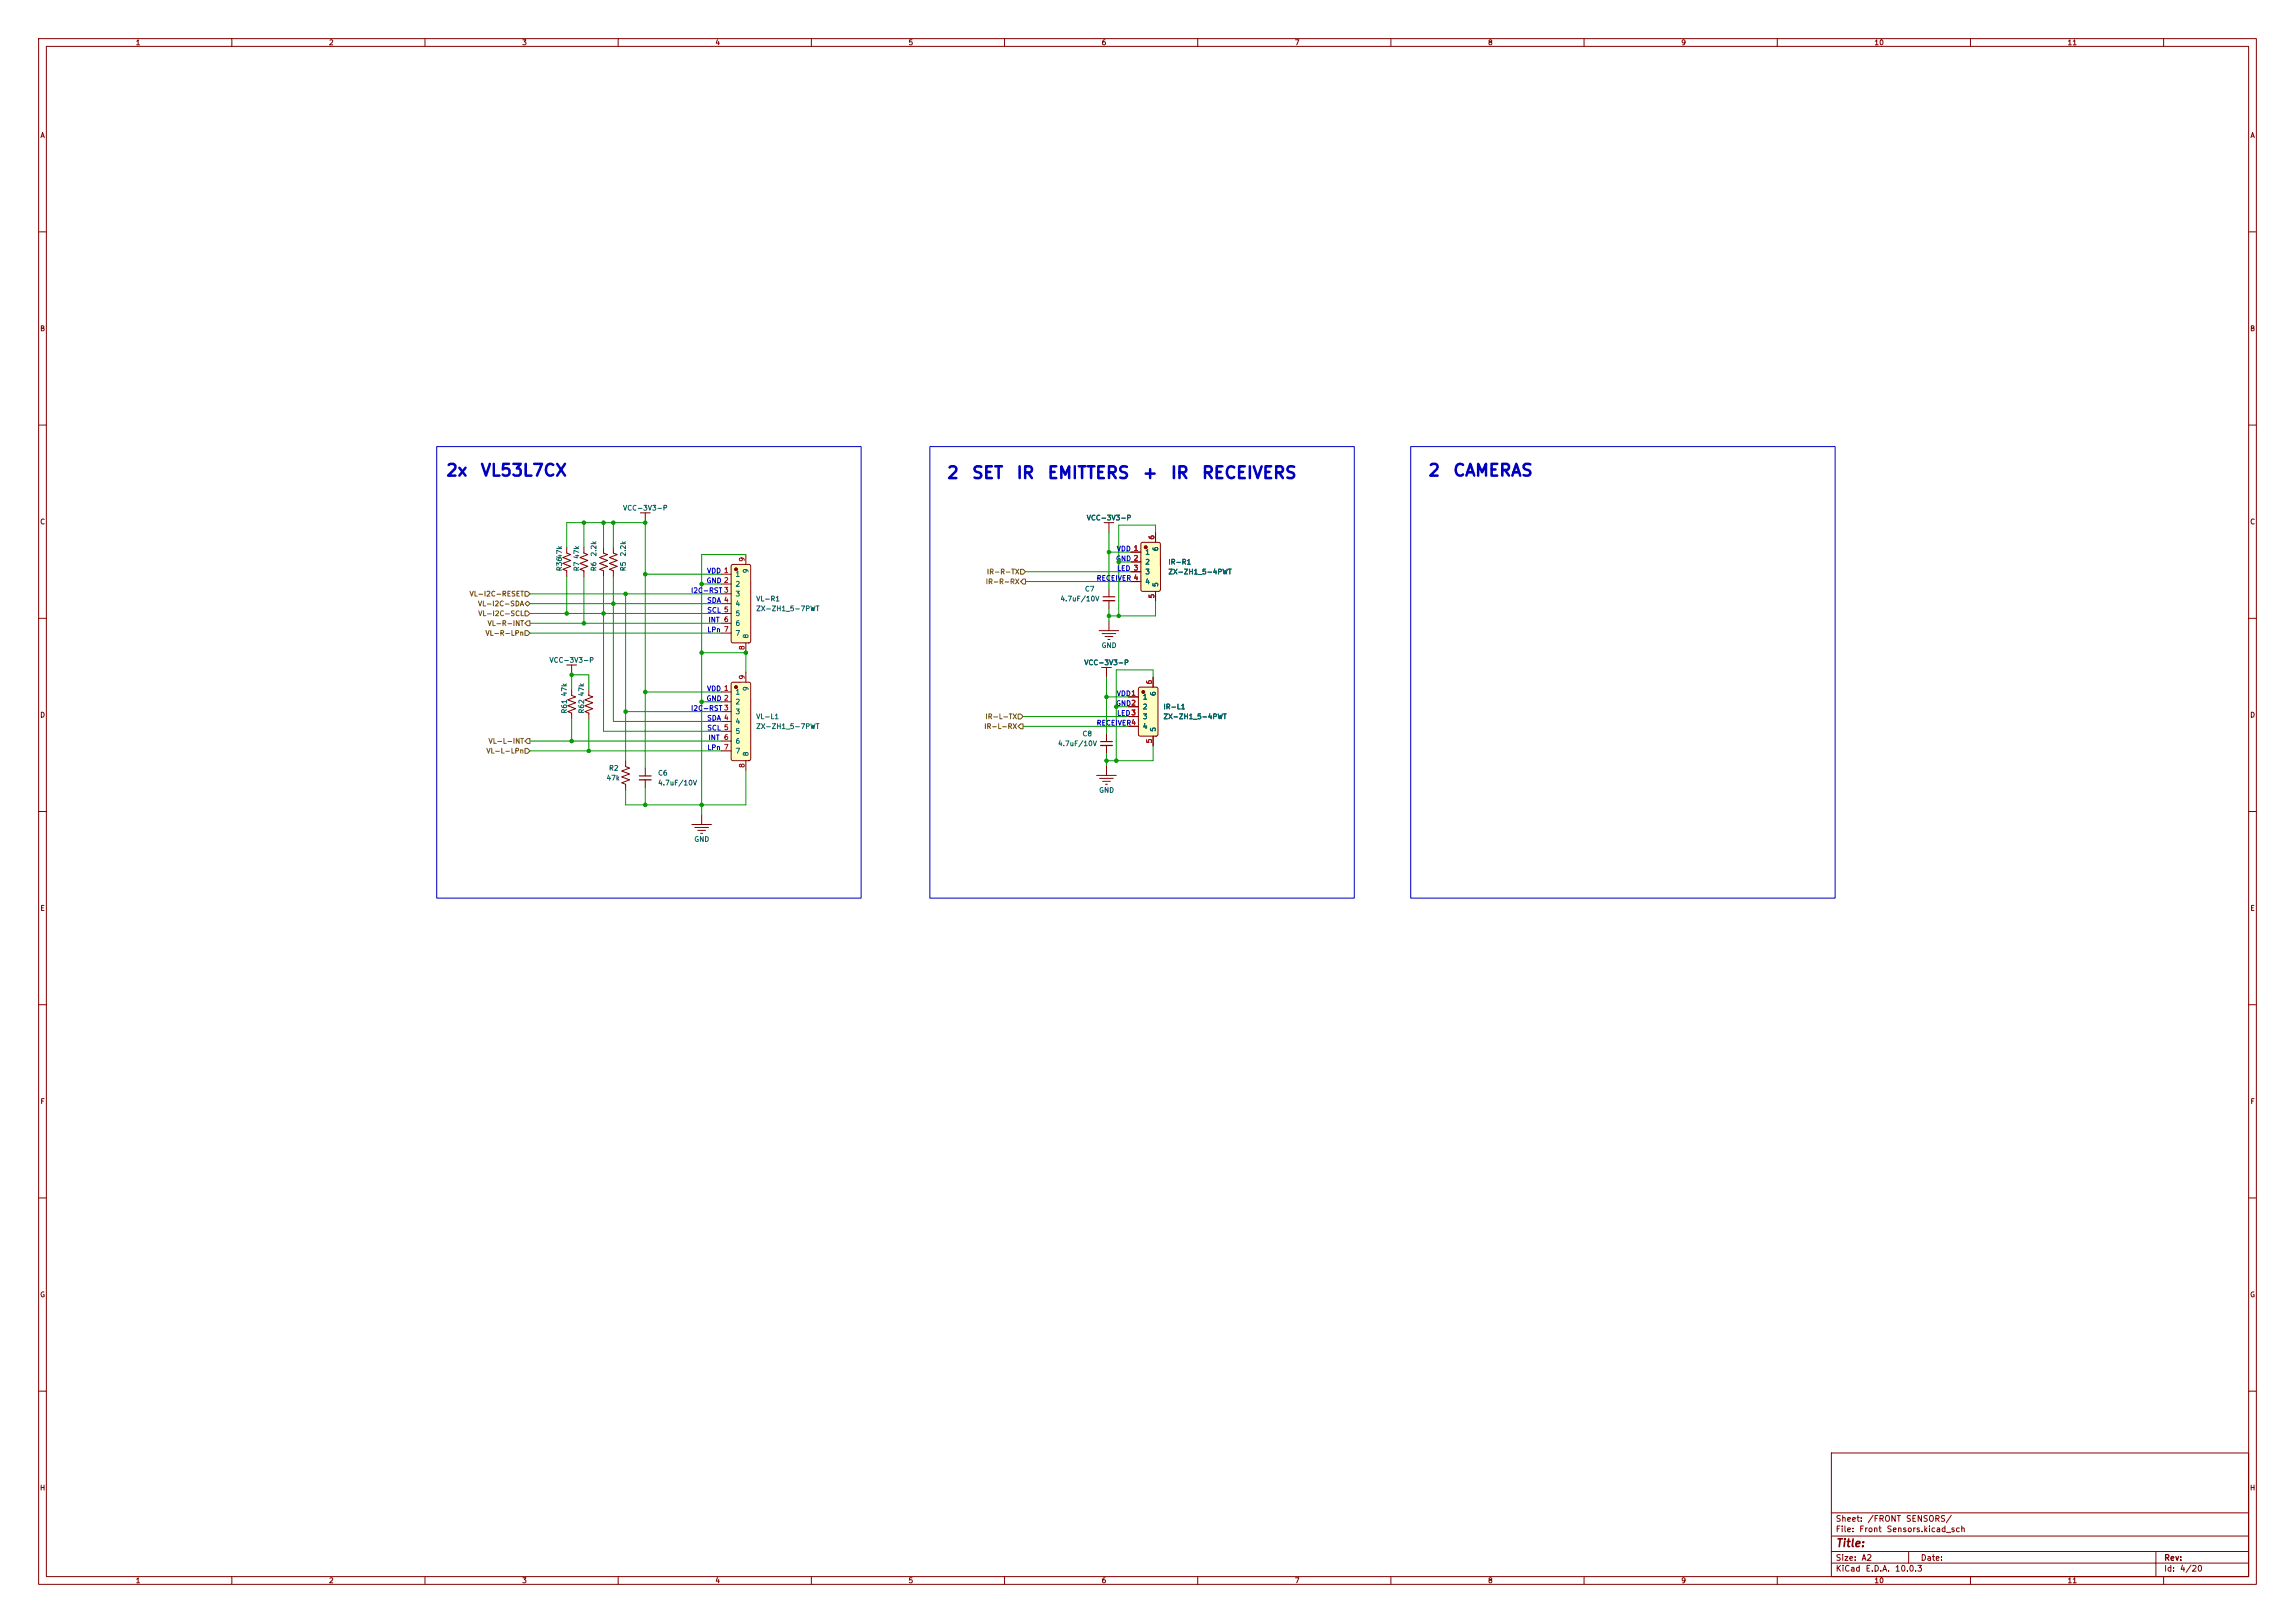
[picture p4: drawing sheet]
<svg xmlns="http://www.w3.org/2000/svg" width="594mm" height="420mm" viewBox="0 0 594 420" stroke-linecap="round" stroke-linejoin="round" font-family="sans-serif">
<defs><g id="words">
<g font-size="3" fill="#0000c2">
<text x="115.3" y="124">2x</text>
<text x="124.2" y="124">VL53L7CX</text>
<text x="244.9" y="124.6">2</text>
<text x="251.3" y="124.6">SET</text>
<text x="262.9" y="124.6">IR</text>
<text x="270.9" y="124.6">EMITTERS</text>
<text x="295.5" y="124.6">+</text>
<text x="302.8" y="124.6">IR</text>
<text x="310.9" y="124.6">RECEIVERS</text>
<text x="369.5" y="124">2</text>
<text x="375.9" y="124">CAMERAS</text>
</g>
<text font-size="2" fill="#840000" x="475" y="400.8">Title:</text>
<g font-size="1.5" fill="#840000">
<text x="475" y="394.1">Sheet:</text>
<text x="483.2" y="394.1">/FRONT</text>
<text x="493.2" y="394.1">SENSORS/</text>
<text x="475" y="396.8">File:</text>
<text x="481.1" y="396.8">Front</text>
<text x="488.2" y="396.8">Sensors.kicad_sch</text>
<text x="475" y="407">KiCad</text>
<text x="475" y="404.2">Size:</text>
<text x="481.7" y="404.2">A2</text>
<text x="482.7" y="407">E.D.A.</text>
<text x="490.3" y="407">10.0.3</text>
<text x="497" y="404.2">Date:</text>
<text x="560" y="404.2">Rev:</text>
<text x="560" y="407">Id:</text>
<text x="564.1" y="407">4/20</text>
</g>
<g font-size="1.3" fill="#840000">
<text x="35" y="12">1</text>
<text x="85" y="12">2</text>
<text x="135" y="12">3</text>
<text x="185" y="12">4</text>
<text x="235" y="12">5</text>
<text x="285" y="12">6</text>
<text x="335" y="12">7</text>
<text x="385" y="12">8</text>
<text x="435" y="12">9</text>
<text x="485" y="12">10</text>
<text x="535" y="12">11</text>
<text x="10.3" y="36">A</text>
<text x="582.3" y="36">A</text>
<text x="10.3" y="86">B</text>
<text x="582.3" y="86">B</text>
<text x="10.3" y="136">C</text>
<text x="582.3" y="136">C</text>
<text x="10.3" y="186">D</text>
<text x="582.3" y="186">D</text>
<text x="10.3" y="236">E</text>
<text x="582.3" y="236">E</text>
<text x="10.3" y="286">F</text>
<text x="582.3" y="286">F</text>
<text x="10.3" y="336">G</text>
<text x="582.3" y="336">G</text>
<text x="10.2" y="386">H</text>
<text x="582.2" y="386">H</text>
<text x="35" y="410">1</text>
<text x="85" y="410">2</text>
<text x="135" y="410">3</text>
<text x="185" y="410">4</text>
<text x="235" y="410">5</text>
<text x="285" y="410">6</text>
<text x="335" y="410">7</text>
<text x="385" y="410">8</text>
<text x="435" y="410">9</text>
<text x="485" y="410">10</text>
<text x="535" y="410">11</text>
</g>
<g font-size="1.3" fill="#006464">
<text x="161.1" y="132.4">VCC-3V3-P</text>
<text x="281.1" y="135">VCC-3V3-P</text>
<text x="296.3" y="143.8">1</text>
<text x="300.1" y="142.8" transform="rotate(-90 300.1 142.8)">6</text>
<text x="145.8" y="147.9" transform="rotate(-90 145.8 147.9)">R36</text>
<text x="145.8" y="144.8" transform="rotate(-90 145.8 144.8)">47k</text>
<text x="150.2" y="147.9" transform="rotate(-90 150.2 147.9)">R7</text>
<text x="150.2" y="144.8" transform="rotate(-90 150.2 144.8)">47k</text>
<text x="154.6" y="147.9" transform="rotate(-90 154.6 147.9)">R6</text>
<text x="154.6" y="144.1" transform="rotate(-90 154.6 144.1)">2.2k</text>
<text x="162.3" y="147.9" transform="rotate(-90 162.3 147.9)">R5</text>
<text x="162.3" y="144.1" transform="rotate(-90 162.3 144.1)">2.2k</text>
<text x="190.2" y="149.6">1</text>
<text x="194" y="148.5" transform="rotate(-90 194 148.5)">9</text>
<text x="296.3" y="146.4">2</text>
<text x="296.3" y="148.9">3</text>
<text x="302.3" y="146.4">IR-R1</text>
<text x="302.3" y="148.9">ZX-ZH1_5-4PWT</text>
<text x="190.2" y="152.1">2</text>
<text x="190.2" y="154.6">3</text>
<text x="195.6" y="155.9">VL-R1</text>
<text x="274.3" y="155.9">4.7uF/10V</text>
<text x="280.7" y="153.4">C7</text>
<text x="296.3" y="151.5">4</text>
<text x="300.1" y="152" transform="rotate(-90 300.1 152)">5</text>
<text x="190.2" y="157.2">4</text>
<text x="190.2" y="159.7">5</text>
<text x="195.6" y="158.5">ZX-ZH1_5-7PWT</text>
<text x="190.2" y="162.3">6</text>
<text x="190.2" y="164.8">7</text>
<text x="194" y="165.4" transform="rotate(-90 194 165.4)">8</text>
<text x="285" y="168">GND</text>
<text x="142.1" y="171.8">VCC-3V3-P</text>
<text x="280.5" y="172.4">VCC-3V3-P</text>
<text x="194" y="179" transform="rotate(-90 194 179)">9</text>
<text x="147" y="184.8" transform="rotate(-90 147 184.8)">R61</text>
<text x="147" y="180.3" transform="rotate(-90 147 180.3)">47k</text>
<text x="151.5" y="184.8" transform="rotate(-90 151.5 184.8)">R62</text>
<text x="151.5" y="180.3" transform="rotate(-90 151.5 180.3)">47k</text>
<text x="190.2" y="180">1</text>
<text x="190.2" y="182.6">2</text>
<text x="190.2" y="185.1">3</text>
<text x="295.7" y="181.3">1</text>
<text x="295.7" y="183.9">2</text>
<text x="299.4" y="180.2" transform="rotate(-90 299.4 180.2)">6</text>
<text x="301" y="183.9">IR-L1</text>
<text x="190.2" y="187.7">4</text>
<text x="190.2" y="190.2">5</text>
<text x="195.6" y="186.4">VL-L1</text>
<text x="195.6" y="188.9">ZX-ZH1_5-7PWT</text>
<text x="280" y="190.8">C8</text>
<text x="295.7" y="186.4">3</text>
<text x="295.7" y="188.9">4</text>
<text x="299.4" y="189.5" transform="rotate(-90 299.4 189.5)">5</text>
<text x="301" y="186.4">ZX-ZH1_5-4PWT</text>
<text x="190.2" y="192.7">6</text>
<text x="190.2" y="195.3">7</text>
<text x="194" y="195.8" transform="rotate(-90 194 195.8)">8</text>
<text x="273.7" y="193.4">4.7uF/10V</text>
<text x="156.9" y="202.3">47k</text>
<text x="157.5" y="199.7">R2</text>
<text x="170.2" y="201">C6</text>
<text x="170.2" y="203.5">4.7uF/10V</text>
<text x="284.3" y="205.4">GND</text>
<text x="179.6" y="218.1">GND</text>
</g>
<g font-size="1.3" fill="#0000c2">
<text x="288.9" y="143">VDD 1</text>
<text x="182.9" y="148.7">VDD 1</text>
<text x="288.7" y="145.5">GND 2</text>
<text x="289" y="148">LED 3</text>
<text x="178.7" y="153.8">I2C-RST 3</text>
<text x="182.7" y="151.2">GND 2</text>
<text x="283.7" y="150.6">RECEIVER 4</text>
<text x="182.9" y="156.3">SDA 4</text>
<text x="182.9" y="158.8">SCL 5</text>
<text x="183.2" y="161.4">INT</text>
<text x="183" y="163.9">LPn 7</text>
<text x="182.9" y="179.2">VDD 1</text>
<text x="178.7" y="184.2">I2C-RST 3</text>
<text x="182.7" y="181.7">GND 2</text>
<text x="288.7" y="183">GND2</text>
<text x="288.9" y="180.4">VDD1</text>
<text x="289" y="185.5">LED3</text>
<text x="182.9" y="186.8">SDA 4</text>
<text x="182.9" y="189.3">SCL 5</text>
<text x="183.2" y="191.9">INT</text>
<text x="283.7" y="188">RECEIVER4</text>
<text x="183" y="194.4">LPn 7</text>
</g>
<g font-size="1.3" fill="#a90000">
<text x="293.3" y="142.8">1</text>
<text x="299.1" y="139.8" transform="rotate(-90 299.1 139.8)">6</text>
<text x="193" y="145.5" transform="rotate(-90 193 145.5)">9</text>
<text x="293.3" y="145.4">2</text>
<text x="293.3" y="147.9">3</text>
<text x="293.3" y="150.5">4</text>
<text x="299.1" y="155" transform="rotate(-90 299.1 155)">5</text>
<text x="187.3" y="161.3">6</text>
<text x="193" y="168.3" transform="rotate(-90 193 168.3)">8</text>
<text x="193" y="176" transform="rotate(-90 193 176)">9</text>
<text x="298.4" y="177.2" transform="rotate(-90 298.4 177.2)">6</text>
<text x="292.7" y="180.3">1</text>
<text x="292.7" y="182.9">2</text>
<text x="292.7" y="185.4">3</text>
<text x="187.3" y="191.7">6</text>
<text x="292.7" y="187.9">4</text>
<text x="298.4" y="192.5" transform="rotate(-90 298.4 192.5)">5</text>
<text x="193" y="198.8" transform="rotate(-90 193 198.8)">8</text>
</g>
<g font-size="1.3" fill="#725600">
<text x="255.3" y="148.9">IR-R-TX</text>
<text x="121.4" y="154.6">VL-I2C-RESET</text>
<text x="255" y="151.5">IR-R-RX</text>
<text x="123.6" y="157.2">VL-I2C-SDA</text>
<text x="123.6" y="159.7">VL-I2C-SCL</text>
<text x="125.5" y="164.8">VL-R-LPn</text>
<text x="126.1" y="162.3">VL-R-INT</text>
<text x="254.6" y="188.9">IR-L-RX</text>
<text x="254.9" y="186.4">IR-L-TX</text>
<text x="125.8" y="195.3">VL-L-LPn</text>
<text x="126.3" y="192.7">VL-L-INT</text>
</g>
</g></defs>
<g fill="none" stroke="#840000" stroke-width=".26">
<path d="M10 10h574v400h-574zM12 12h570v396h-570zM60 10v2M110 10v2M160 10v2M210 10v2M260 10v2M310 10v2M360 10v2M410 10v2M460 10v2M510 10v2"/>
<path d="M560 10v2M10 60h2M582 60h2M10 110h2M582 110h2M285.7 135.3h2.6M287 135.3v2.5M10 160h2M285.1 172.7h2.6M286.4 172.7v2.6M582 160h2M286.4 189.9v2"/>
<path d="M286.4 192.9v2M286.4 198.1v2.6M10 210h2M283.8 200.7h5.1M284.6 201.4h3.6M285.4 202.2h2M286.1 202.9h.5M582 210h2M10 260h2M582 260h2M10 310h2M582 310h2"/>
<path d="M10 360h2M474 376h108v32h-108zM582 360h2M474 397.5h108M474 391.5h108M60 408v2M110 408v2M160 408v2M210 408v2M260 408v2M310 408v2M360 408v2"/>
<path d="M410 408v2M460 408v2M474 404.5h108M474 401.5h108M494 401.5v3M510 408v2M558 401.5v6.5M560 408v2"/>
</g>
<path d="M284.9 191.9h3" fill="none" stroke="#840000" stroke-width=".3"/>
<path d="M284.9 192.9h3" fill="none" stroke="#840000" stroke-width=".33"/>
<path d="M295.4 140.5l.3-.2h4.1l.5 .3 .1 11.9-.4 .5h-4.2l-.5-.3v-11.9z" fill="#ffffc2"/>
<circle cx="296.5" cy="141.6" r=".38" fill="#840000" stroke="#840000" stroke-width=".26"/>
<path d="M299.1 137.8v2.5M292.7 142.9h2.6M292.7 145.4h2.6M292.7 148h2.6M292.7 150.5h2.6M295.4 140.5l.3-.2h4.1l.5 .3 .1 11.9-.4 .5h-4.2l-.5-.3v-11.9zM299.1 153v2.6" fill="none" stroke="#840000" stroke-width=".26"/>
<path d="M294.8 177.9l.2-.1h4.2l.5 .3v11.9l-.3 .5h-4.3l-.4-.3-.1-11.9z" fill="#ffffc2"/>
<circle cx="295.9" cy="179.1" r=".38" fill="#840000" stroke="#840000" stroke-width=".26"/>
<g fill="none" stroke="#840000" stroke-width=".26">
<path d="M146.7 141.6v1.5l1 .4-2 .8 2 .7-2 .8 2 .8-2 .7 1 .4v1.5M158.7 141.6v1.5l1.1 .4-2.1 .8 2.1 .7-2.1 .8 2.1 .8-2.1 .7 1 .4v1.5M287 152.4v2M287 155.4v2.1M148 178.4v1.6l1 .3-2.1 .8 2.1 .8-2.1 .7 2.1 .8-2.1 .8 1.1 .3v1.6M284.5 163.2h5.1M285.2 164h3.6M286 164.7h2M286.8 165.5h.5M287 160.7v2.5M294.8 177.9l.2-.1h4.2l.5 .3v11.9l-.3 .5h-4.3l-.4-.3-.1-11.9zM298.4 175.3v2.5"/>
<path d="M292.1 180.3h2.5M292.1 182.9h2.5M292.1 185.4h2.5M292.1 188h2.5M298.4 190.5v2.5M179.1 213.4h5M179.8 214.1h3.6M180.6 214.9h2M181.4 215.6h.5M181.6 210.8v2.6"/>
</g>
<path d="M285.5 154.4h3" fill="none" stroke="#840000" stroke-width=".3"/>
<path d="M285.5 155.4h3" fill="none" stroke="#840000" stroke-width=".33"/>
<path d="M189.4 176.7l.2-.2h4.2l.5 .4v19.4l-.4 .5-4.2 .1-.5-.5v-19.4z" fill="#ffffc2"/>
<circle cx="190.5" cy="177.8" r=".38" fill="#840000" stroke="#840000" stroke-width=".26"/>
<g fill="none" stroke="#840000" stroke-width=".26">
<path d="M165.7 132.7h2.6M167 132.7v2.6M151.1 141.6v1.5l1 .4-2 .8 2 .7-2 .8 2 .8-2 .7 1 .4v1.5M146.7 172.1h2.5M148 172.1v2.5M186.7 179.1h2.5M189.4 176.7l.2-.2h4.2l.5 .4v19.4l-.4 .5-4.2 .1-.5-.5v-19.4zM193 174v2.5M167 198.8v2M186.7 181.6h2.5M186.7 184.2h2.5M186.7 186.7h2.5"/>
<path d="M186.7 189.2h2.5M186.7 191.8h2.5M186.7 194.3h2.5M193 196.9v2.5M167 201.8v2"/>
</g>
<path d="M165.5 200.8h3" fill="none" stroke="#840000" stroke-width=".3"/>
<path d="M165.5 201.8h3" fill="none" stroke="#840000" stroke-width=".33"/>
<path d="M189.4 146.2l.2-.1h4.2l.5 .4v19.4l-.4 .5h-4.2l-.5-.4v-19.4z" fill="#ffffc2"/>
<circle cx="190.5" cy="147.3" r=".38" fill="#840000" stroke="#840000" stroke-width=".26"/>
<g fill="none" stroke="#840000" stroke-width=".26">
<path d="M299.1 137.8v2.5M156.2 141.6v1.5l1 .4-2 .8 2 .7-2 .8 2 .8-2 .7 1 .4v1.5M186.7 148.6h2.5M186.7 151.1h2.5M186.7 153.7h2.5M186.7 156.2h2.5M186.7 158.8h2.5M189.4 146.2l.2-.1h4.2l.5 .4v19.4l-.4 .5h-4.2l-.5-.4v-19.4zM193 143.5v2.6M292.7 142.9h2.6M292.7 145.4h2.6M292.7 148h2.6"/>
<path d="M292.7 150.5h2.6M299.1 153v2.6M152.4 178.4v1.6l1 .3-2 .8 2 .8-2 .7 2 .8-2 .8 1 .3v1.6M186.7 161.3h2.5M186.7 163.8h2.5M193 166.4v2.5M298.4 175.3v2.5M161.9 196.9v1.5l1 .4-2 .7 2 .8-2 .7 2 .8-2 .8 1 .3v1.6M292.1 180.3h2.5M292.1 182.9h2.5M292.1 185.4h2.5M292.1 188h2.5"/>
<path d="M298.4 190.5v2.5"/>
</g>
<path d="M135.9 158.1h.6l.7 .7-.7 .6h-.6zM135.9 153h.6l.7 .7-.7 .6h-.6zM135.9 156.2l.6-.6 .7 .6-.7 .6zM264.2 147.3h.6l.6 .7-.6 .6h-.6zM264.8 149.9h.6v1.2h-.6l-.6-.6zM135.9 163.2h.6l.7 .6-.7 .7h-.6zM136.5 160.7h.7v1.2h-.7l-.6-.6zM135.9 193.7h.6l.7 .6-.7 .6h-.6zM136.5 191.1h.7v1.3h-.7l-.6-.6zM263.5 188l.7-.7h.6v1.3h-.6zM263.5 184.8h.7l.6 .6-.6 .7h-.7z" fill="none" stroke="#725600" stroke-width=".26"/>
<g fill="none" stroke="#009600" stroke-width=".26">
<path d="M151.1 135.3v6.3M156.2 135.3v6.3M158.7 135.3v6.3M287 137.8v14.6M299.1 137.8v-1.9h-9.5v23.5M137.2 153.7h49.5M137.2 158.8h49.5M137.2 156.2h49.5M146.7 141.6v-6.3h20.3v63.5M146.7 149.2v9.6M151.1 149.2v12.1M156.2 149.2v40h30.5"/>
<path d="M158.7 149.2v37.5h28M161.9 153.7v43.2M167 148.6h19.7M181.6 151.1h5.1M193 143.5h-11.4v67.3M265.4 150.5h27.3M265.4 148h27.3M287 157.5v3.2M287 142.9h5.7M289.6 145.4h3.1M299.1 155.6v3.8h-12.1M137.2 161.3h49.5"/>
<path d="M137.2 163.8h49.5M148 178.4v-3.8h4.4v3.8M167 179.1h19.7M181.6 168.9h11.4v5.1M286.4 175.3v14.6M298.4 175.3v-1.9h-9.5v23.5M137.2 194.3h49.5M137.2 191.8h49.5M148 186.1v5.7M152.4 186.1v8.2M161.9 184.2h24.8M181.6 181.6h5.1"/>
<path d="M193 199.4v8.9h-31.1v-3.8M264.8 188h27.3M264.8 185.4h27.3M286.4 194.9v3.2M286.4 180.3h5.7M288.9 182.9h3.2M298.4 193v3.9h-12M167 203.8v4.5"/>
</g>
<path d="M113 115.6h109.9v116.8h-109.9zM240.7 115.6h109.8v116.8h-109.8zM365.1 115.6h109.9v116.8h-109.9z" fill="none" stroke="#0000c2" stroke-width=".26"/>
<g fill="#009600" stroke="#009600" stroke-width=".26">
<circle cx="288.9" cy="182.9" r=".46"/>
<circle cx="288.9" cy="196.9" r=".46"/>
<circle cx="289.6" cy="145.4" r=".46"/>
<circle cx="286.4" cy="196.9" r=".46"/>
<circle cx="289.6" cy="159.4" r=".46"/>
<circle cx="287" cy="142.9" r=".46"/>
<circle cx="287" cy="159.4" r=".46"/>
<circle cx="286.4" cy="180.3" r=".46"/>
<circle cx="156.2" cy="135.3" r=".46"/>
<circle cx="167" cy="135.3" r=".46"/>
<circle cx="151.1" cy="135.3" r=".46"/>
<circle cx="158.7" cy="135.3" r=".46"/>
<circle cx="193" cy="168.9" r=".46"/>
<circle cx="181.6" cy="168.9" r=".46"/>
<circle cx="148" cy="191.8" r=".46"/>
<circle cx="148" cy="174.6" r=".46"/>
<circle cx="151.1" cy="161.3" r=".46"/>
<circle cx="146.7" cy="158.8" r=".46"/>
<circle cx="167" cy="148.6" r=".46"/>
<circle cx="158.7" cy="156.2" r=".46"/>
<circle cx="156.2" cy="158.8" r=".46"/>
<circle cx="181.6" cy="151.1" r=".46"/>
<circle cx="161.9" cy="153.7" r=".46"/>
<circle cx="167" cy="179.1" r=".46"/>
<circle cx="181.6" cy="181.6" r=".46"/>
<circle cx="181.6" cy="208.3" r=".46"/>
<circle cx="167" cy="208.3" r=".46"/>
<circle cx="161.9" cy="184.2" r=".46"/>
<circle cx="152.4" cy="194.3" r=".46"/>
</g>
<use href="#words"/>
</svg>
